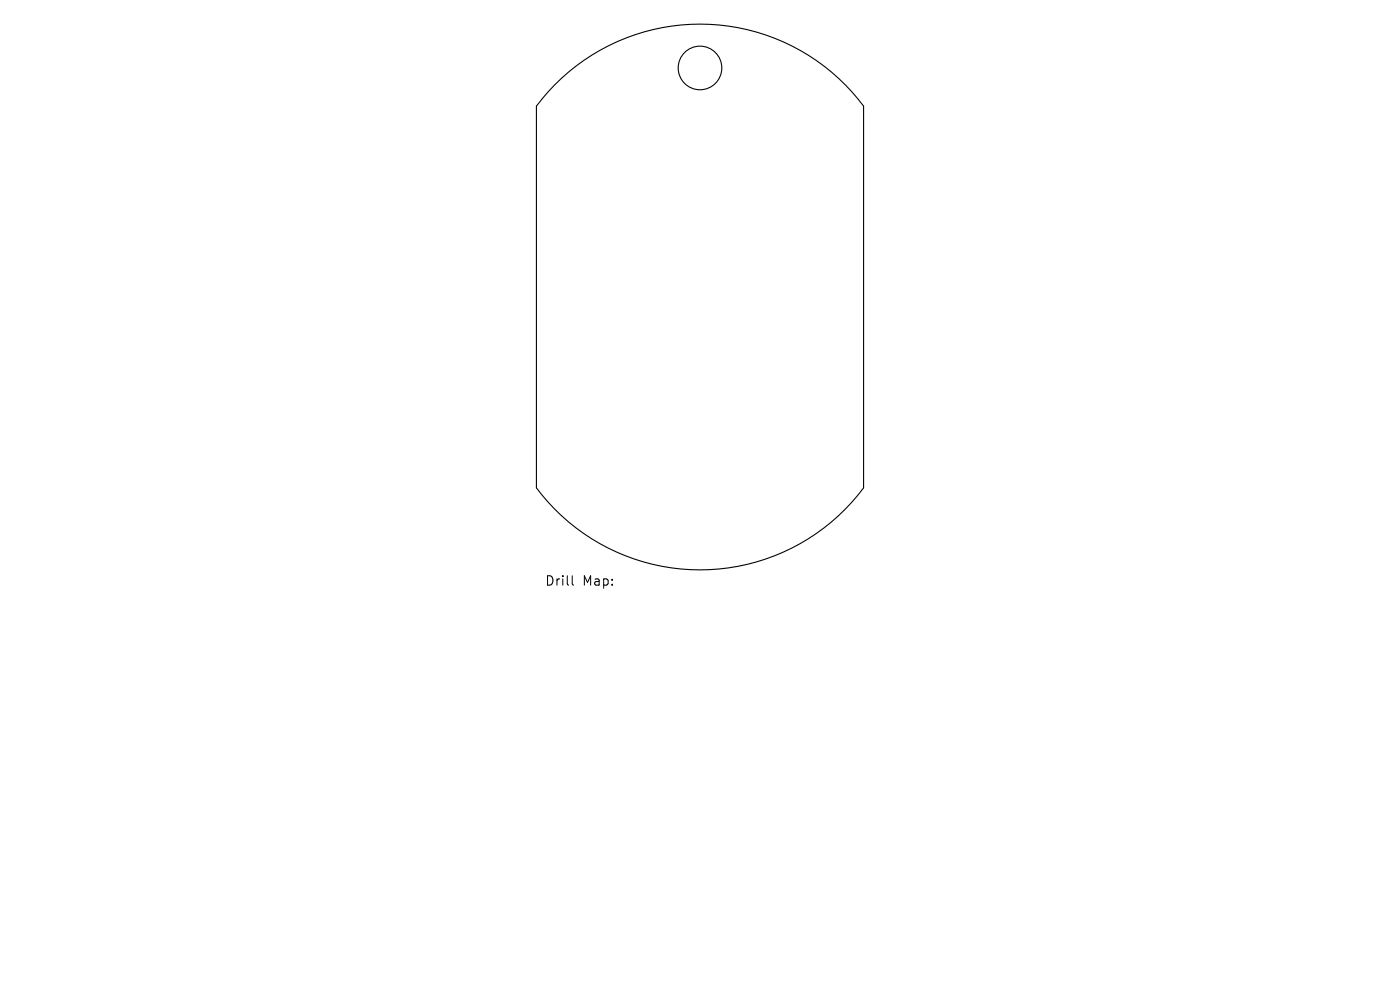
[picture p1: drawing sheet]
<svg xmlns="http://www.w3.org/2000/svg" width="297mm" height="210mm" viewBox="0 0 297 210" stroke-linecap="round" stroke-linejoin="round" font-family="sans-serif">
<defs><g id="words">
<g font-size="2.8">
<text x="115.7" y="124.5">Drill</text>
<text x="123.6" y="124.5">Map:</text>
</g>
</g></defs>
<g fill="none" stroke="#000" stroke-width=".23">
<path d="M117.7 17.9a43.3 43.3 0 0 1 65.5 4.6v81a43.3 43.3 0 0 1-69.4 0v-81z"/>
<circle cx="148.5" cy="14.4" r="4.6"/>
</g>
<path d="M121.4 122.1v1.7l.3 .3" fill="none" stroke="#000" stroke-width=".21"/>
<use href="#words"/>
</svg>
